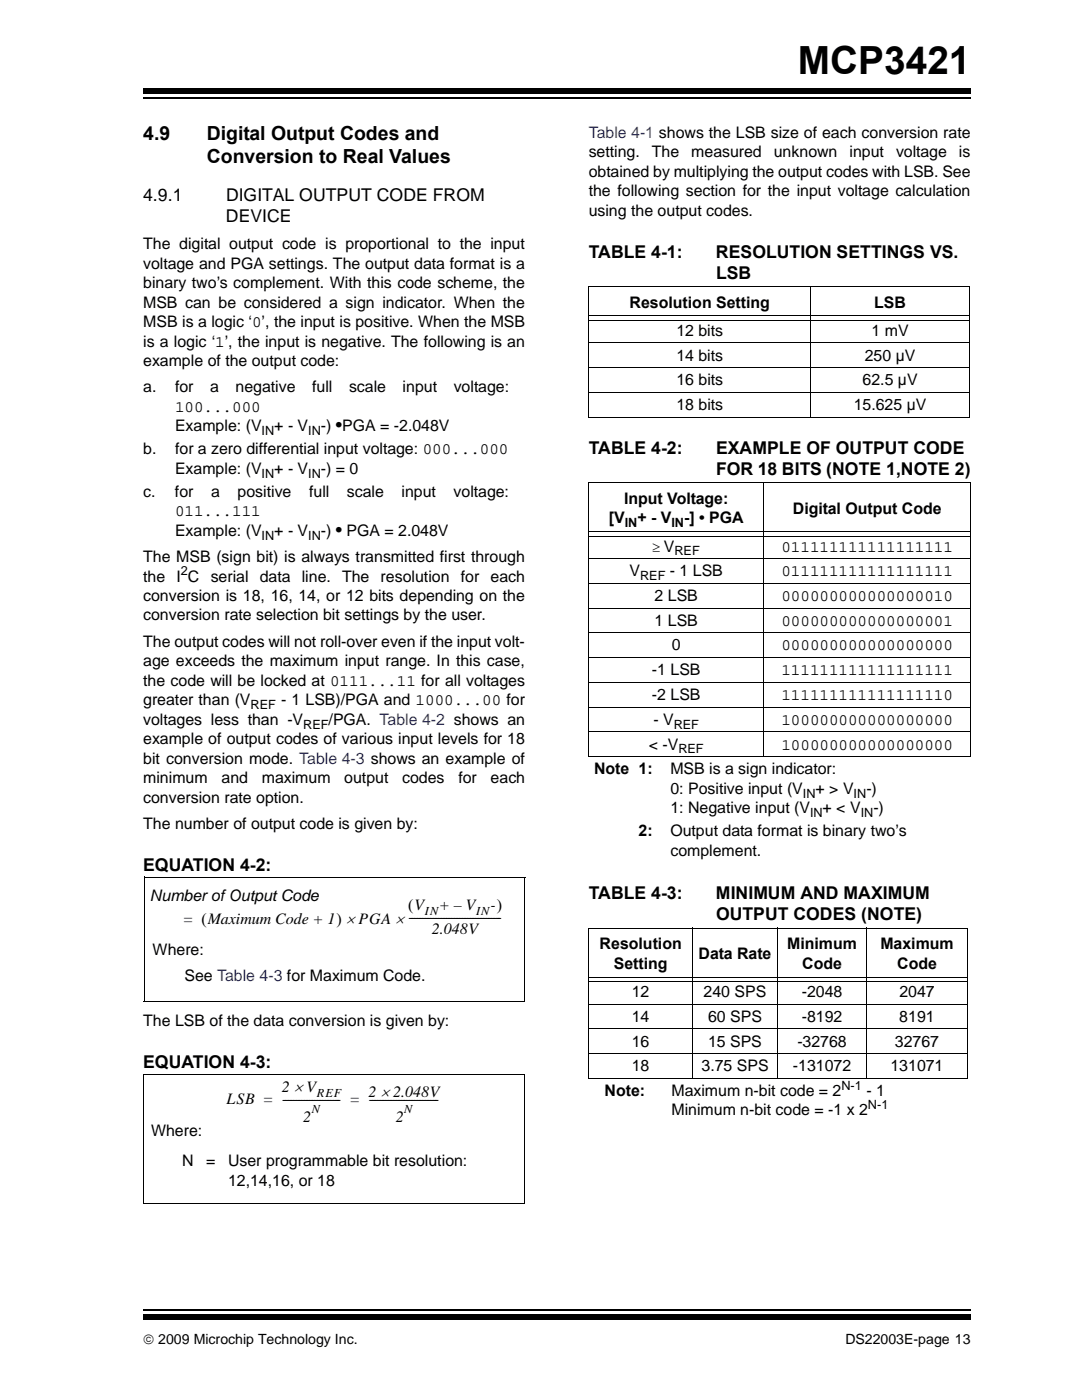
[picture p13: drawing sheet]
<svg xmlns="http://www.w3.org/2000/svg" width="216mm" height="279mm" viewBox="0 0 216 279" stroke-linecap="round" stroke-linejoin="round" font-family="sans-serif">
<defs><g id="words">
<text font-size="7.7" x="159.2" y="14.7">MCP3421</text>
<g font-size="3.9">
<text x="28.6" y="28">4.9</text>
<text x="41.3" y="28">Digital Output Codes and</text>
<text x="41.3" y="32.6">Conversion to Real Values</text>
</g>
<g font-size="3.5">
<text x="28.6" y="40.1">4.9.1</text>
<text x="45.1" y="40.1">DIGITAL OUTPUT CODE FROM</text>
<text x="45.1" y="44.3">DEVICE</text>
<text x="117.5" y="51.4">TABLE 4-1:</text>
<text x="142.9" y="51.4">RESOLUTION SETTINGS VS.</text>
<text x="142.9" y="55.6">LSB</text>
<text x="117.5" y="90.6">TABLE 4-2:</text>
<text x="142.9" y="94.8">FOR 18 BITS (NOTE 1,NOTE 2)</text>
<text x="142.9" y="90.6">EXAMPLE OF OUTPUT CODE</text>
<text x="28.6" y="173.8">EQUATION 4-2:</text>
<text x="117.5" y="179.5">TABLE 4-3:</text>
<text x="142.9" y="179.5">MINIMUM AND MAXIMUM</text>
<text x="142.9" y="183.7">OUTPUT CODES (NOTE)</text>
<text x="28.6" y="213.1">EQUATION 4-3:</text>
</g>
<text font-size="3.2" fill="#00f" x="117.5" y="27.5">Table 4-1 shows the LSB size of each conversion rate</text>
<g font-size="3.2">
<text x="117.5" y="31.4">setting.</text>
<text x="117.5" y="35.3">obtained by multiplying the output codes with LSB. See</text>
<text x="130.1" y="31.4">The</text>
<text x="137.9" y="31.4">measured</text>
<text x="154.4" y="31.4">unknown</text>
<text x="169.5" y="31.4">input</text>
<text x="178.8" y="31.4">voltage</text>
<text x="191.4" y="31.4">is</text>
<text x="117.5" y="39.2">the following section for the input voltage calculation</text>
<text x="117.5" y="43">using the output codes.</text>
<text x="28.6" y="49.7">The digital output code is proportional to the input</text>
<text x="28.6" y="53.6">voltage and PGA settings. The output data format is a</text>
<text x="28.6" y="57.5">binary two’s complement. With this code scheme, the</text>
<text x="28.6" y="61.4">MSB can be considered a sign indicator. When the</text>
<text x="28.6" y="65.3">MSB is a logic ‘0’, the input is positive. When the MSB</text>
<text x="125.6" y="61.4">Resolution Setting</text>
<text x="174.4" y="61.4">LSB</text>
<text x="28.6" y="69.2">is a logic ‘1’, the input is negative. The following is an</text>
<text x="135" y="67">12 bits</text>
<text x="135" y="72">14 bits</text>
<text x="172.6" y="72">250 µV</text>
<text x="173.9" y="67">1 mV</text>
<text x="28.6" y="73">example of the output code:</text>
<text x="135" y="76.9">16 bits</text>
<text x="172.1" y="76.9">62.5 µV</text>
<text x="28.6" y="78.3">a.</text>
<text x="34.9" y="82.2">100...000</text>
<text x="34.9" y="78.3">for</text>
<text x="41.9" y="78.3">a</text>
<text x="47" y="78.3">negative</text>
<text x="62.3" y="78.3">full</text>
<text x="69.6" y="78.3">scale</text>
<text x="80.3" y="78.3">input</text>
<text x="90.5" y="78.3">voltage:</text>
<text x="135" y="81.9">18 bits</text>
<text x="170.4" y="81.9">15.625 µV</text>
<text x="34.9" y="86.1">Example: (V</text>
<text x="54.7" y="86.1">+ - V</text>
<text x="64.1" y="86.1">-) •PGA = -2.048V</text>
<text x="28.6" y="90.7">b.</text>
<text x="34.9" y="94.6">Example: (V</text>
<text x="34.9" y="90.7">for a zero differential input voltage: 000...000</text>
<text x="54.7" y="94.6">+ - V</text>
<text x="64.1" y="94.6">-) = 0</text>
<text x="28.6" y="99.1">c.</text>
<text x="34.9" y="99.1">for</text>
<text x="42.1" y="99.1">a</text>
<text x="47.4" y="99.1">positive</text>
<text x="61.7" y="99.1">full</text>
<text x="69.2" y="99.1">scale</text>
<text x="80.1" y="99.1">input</text>
<text x="90.5" y="99.1">voltage:</text>
<text x="124.5" y="100.5">Input Voltage:</text>
<text x="34.9" y="103">011...111</text>
<text x="34.9" y="106.9">Example: (V</text>
<text x="54.7" y="106.9">+ - V</text>
<text x="64.1" y="106.9">-) • PGA = 2.048V</text>
<text x="121.5" y="104.4">[V</text>
<text x="127.2" y="104.4">+ - V</text>
<text x="136.5" y="104.4">-] • PGA</text>
<text x="158.2" y="102.5">Digital Output Code</text>
<text x="28.6" y="112.2">The MSB (sign bit) is always transmitted first through</text>
<text x="155.9" y="110.1">011111111111111111</text>
<text x="28.6" y="116.1">the</text>
<text x="28.6" y="120">conversion is 18, 16, 14, or 12 bits depending on the</text>
<text x="35.2" y="116.1">I C</text>
<text x="42" y="116.1">serial</text>
<text x="51.8" y="116.1">data</text>
<text x="60.2" y="116.1">line. The</text>
<text x="76" y="116.1">resolution</text>
<text x="92" y="116.1">for</text>
<text x="97.9" y="116.1">each</text>
<text x="125.6" y="115">V</text>
<text x="130.6" y="120">2 LSB</text>
<text x="133.7" y="115">- 1 LSB</text>
<text x="155.9" y="115">011111111111111111</text>
<text x="155.9" y="120">000000000000000010</text>
<text x="28.6" y="123.8">conversion rate selection bit settings by the user.</text>
<text x="130.6" y="124.9">1 LSB</text>
<text x="155.9" y="124.9">000000000000000001</text>
<text x="28.6" y="129.1">The output codes will not roll-over even if the input volt-</text>
<text x="134" y="129.8">0</text>
<text x="155.9" y="129.8">000000000000000000</text>
<text x="28.6" y="133">age exceeds the maximum input range. In this case,</text>
<text x="28.6" y="136.9">the code will be locked at 0111...11 for all voltages</text>
<text x="130.1" y="134.8">-1 LSB</text>
<text x="155.9" y="134.8">111111111111111111</text>
<text x="28.6" y="140.8">greater than (V</text>
<text x="56.1" y="140.8">- 1 LSB)/PGA and 1000...00 for</text>
<text x="130.1" y="139.7">-2 LSB</text>
<text x="155.9" y="139.7">111111111111111110</text>
<text x="28.6" y="144.6">voltages less than -V</text>
<text x="28.6" y="148.5">example of output codes of various input levels for 18</text>
<text x="65.6" y="144.6">/PGA. Table 4-2 shows an</text>
<text x="129.5" y="149.6">&lt; -V</text>
<text x="130.4" y="144.6">- V</text>
<text x="155.9" y="144.6">100000000000000000</text>
<text x="155.9" y="149.6">100000000000000000</text>
<text x="28.6" y="152.4">bit conversion mode. Table 4-3 shows an example of</text>
<text x="118.5" y="154.5">Note 1:</text>
<text x="133.8" y="154.5">MSB is a sign indicator:</text>
<text x="28.6" y="156.3">minimum</text>
<text x="28.6" y="160.2">conversion rate option.</text>
<text x="44.2" y="156.3">and</text>
<text x="52.2" y="156.3">maximum</text>
<text x="68.7" y="156.3">output</text>
<text x="80.2" y="156.3">codes</text>
<text x="91.5" y="156.3">for</text>
<text x="97.9" y="156.3">each</text>
<text x="133.8" y="158.4">0: Positive input (V</text>
<text x="162.8" y="158.4">+ &gt; V</text>
<text x="172.9" y="158.4">-)</text>
<text x="28.6" y="165.5">The number of output code is given by:</text>
<text x="127.4" y="166.9">2:</text>
<text x="133.8" y="166.9">Output data format is binary two’s</text>
<text x="133.8" y="162.3">1: Negative input (V</text>
<text x="164.1" y="162.3">+ &lt; V</text>
<text x="174.3" y="162.3">-)</text>
<text x="133.8" y="170.8">complement.</text>
<text x="29.9" y="179.8">Number of Output Code</text>
<text x="36.4" y="184.3">= (Maximum Code + 1) × PGA × -----------------------------------</text>
<text x="81.4" y="181.7">(V</text>
<text x="87.6" y="181.7">+ – V</text>
<text x="97.9" y="181.7">-)</text>
<text x="30.5" y="190.5">Where:</text>
<text x="86.2" y="186.4">2.048V</text>
<text x="119.7" y="189.4">Resolution</text>
<text x="139.4" y="191.4">Data Rate</text>
<text x="157.1" y="189.4">Minimum</text>
<text x="175.7" y="189.4">Maximum</text>
<text x="36.8" y="195.8">See Table 4-3 for Maximum Code.</text>
<text x="122.5" y="193.3">Setting</text>
<text x="160.1" y="193.3">Code</text>
<text x="179" y="193.3">Code</text>
<text x="126.1" y="199">12</text>
<text x="126.1" y="203.9">14</text>
<text x="140.4" y="199">240 SPS</text>
<text x="141.3" y="203.9">60 SPS</text>
<text x="160" y="203.9">-8192</text>
<text x="160" y="199">-2048</text>
<text x="179.4" y="203.9">8191</text>
<text x="179.5" y="199">2047</text>
<text x="28.6" y="204.8">The LSB of the data conversion is given by:</text>
<text x="126.1" y="208.9">16</text>
<text x="141.3" y="208.9">15 SPS</text>
<text x="159.1" y="208.9">-32768</text>
<text x="178.6" y="208.9">32767</text>
<text x="126.1" y="213.8">18</text>
<text x="140" y="213.8">3.75 SPS</text>
<text x="158.2" y="213.8">-131072</text>
<text x="177.7" y="213.8">131071</text>
<text x="45.2" y="220.4">LSB = ---------------------- = --------------------------</text>
<text x="56.2" y="218">2 × V</text>
<text x="73.6" y="218.8">2 × 2.048V</text>
<text x="120.7" y="218.7">Note:</text>
<text x="134" y="218.7">Maximum n-bit code = 2</text>
<text x="172.9" y="218.7">- 1</text>
<text x="30.2" y="226.8">Where:</text>
<text x="60.5" y="224">2</text>
<text x="79" y="224">2</text>
<text x="134" y="222.6">Minimum n-bit code = -1 x 2</text>
<text x="36.3" y="232.8">N</text>
<text x="41.1" y="232.8">=</text>
<text x="45.5" y="232.8">User programmable bit resolution:</text>
<text x="45.5" y="236.6">12,14,16, or 18</text>
</g>
<g font-size="2.8">
<text x="130.2" y="110.1">≥ V</text>
<text x="28.6" y="268.1">© 2009 Microchip Technology Inc.</text>
<text x="168.7" y="268.1">DS22003E-page 13</text>
</g>
<g font-size="2.5">
<text x="52.2" y="86.9">IN</text>
<text x="61.5" y="86.9">IN</text>
<text x="52.2" y="95.3">IN</text>
<text x="61.5" y="95.3">IN</text>
<text x="52.2" y="107.7">IN</text>
<text x="61.5" y="107.7">IN</text>
<text x="124.7" y="105.2">IN</text>
<text x="134" y="105.2">IN</text>
<text x="134.6" y="110.8">REF</text>
<text x="36.1" y="114.8">2</text>
<text x="127.7" y="115.8">REF</text>
<text x="50" y="141.6">REF</text>
<text x="60.5" y="145.4">REF</text>
<text x="134.4" y="145.4">REF</text>
<text x="135.4" y="150.4">REF</text>
<text x="160.2" y="159.2">IN</text>
<text x="170.3" y="159.2">IN</text>
<text x="161.6" y="163.1">IN</text>
<text x="171.7" y="163.1">IN</text>
<text x="84.8" y="182.7">IN</text>
<text x="95" y="182.7">IN</text>
<text x="63.2" y="219">REF</text>
<text x="167.9" y="217.4">N-1</text>
<text x="173.2" y="221.3">N-1</text>
<text x="62.2" y="222.2">N</text>
<text x="80.7" y="222.2">N</text>
</g>
</g></defs>
<path d="M28.6 261.4h165.1" fill="none" stroke="#000" stroke-width=".36"/>
<path d="M28.6 262.4h165.1v1h-165.1z" fill="#000"/>
<path d="M28.6 17.3h165.1v5.4h-165.1z" fill="#fff"/>
<path d="M28.6 19.6h165.1" fill="none" stroke="#000" stroke-width=".36"/>
<path d="M28.6 17.7h165.1v1h-165.1z" fill="#000"/>
<g fill="none" stroke="#000" stroke-width=".2">
<path d="M117.4 57.1h76.1M117.5 57.2v26M161.8 57.1v26.2M193.5 57.2v26M117.4 68.4h76.1M117.4 73.4h76.1M117.4 78.3h76.1M117.6 63.1h75.8M117.6 63.9h75.8M117.4 83.2h76.1M117.4 96.3h76.4M117.5 96.4v54.5"/>
<path d="M152.4 96.2v54.9M193.7 96.4v54.5M117.4 111.5h76.4M117.4 116.4h76.4M117.6 106.1h76M117.6 107h76M117.4 121.3h76.4M117.4 126.3h76.4M117.4 131.2h76.4M117.4 136.2h76.4M117.4 141.1h76.4M117.4 146.1h76.4"/>
<path d="M117.4 151h76.4M28.7 175v24.8M28.7 175.1h76.1M104.7 175.1v24.8M28.7 199.8h76M117.4 185.2h75.7M117.5 185.3v29.8M117.6 195h75.3M117.6 195.9h75.3M138.2 185.1v30.2M155.1 185.1v30.2M173 185.1v30.2"/>
<path d="M193 185.3v29.8M28.7 214.4h76.1M28.7 214.3v25.9M104.7 214.4v25.8M117.4 200.4h75.7M117.4 205.3h75.7M117.4 210.2h75.7M117.4 215.2h75.7M28.6 240.2h76.1"/>
</g>
<use href="#words"/>
</svg>
